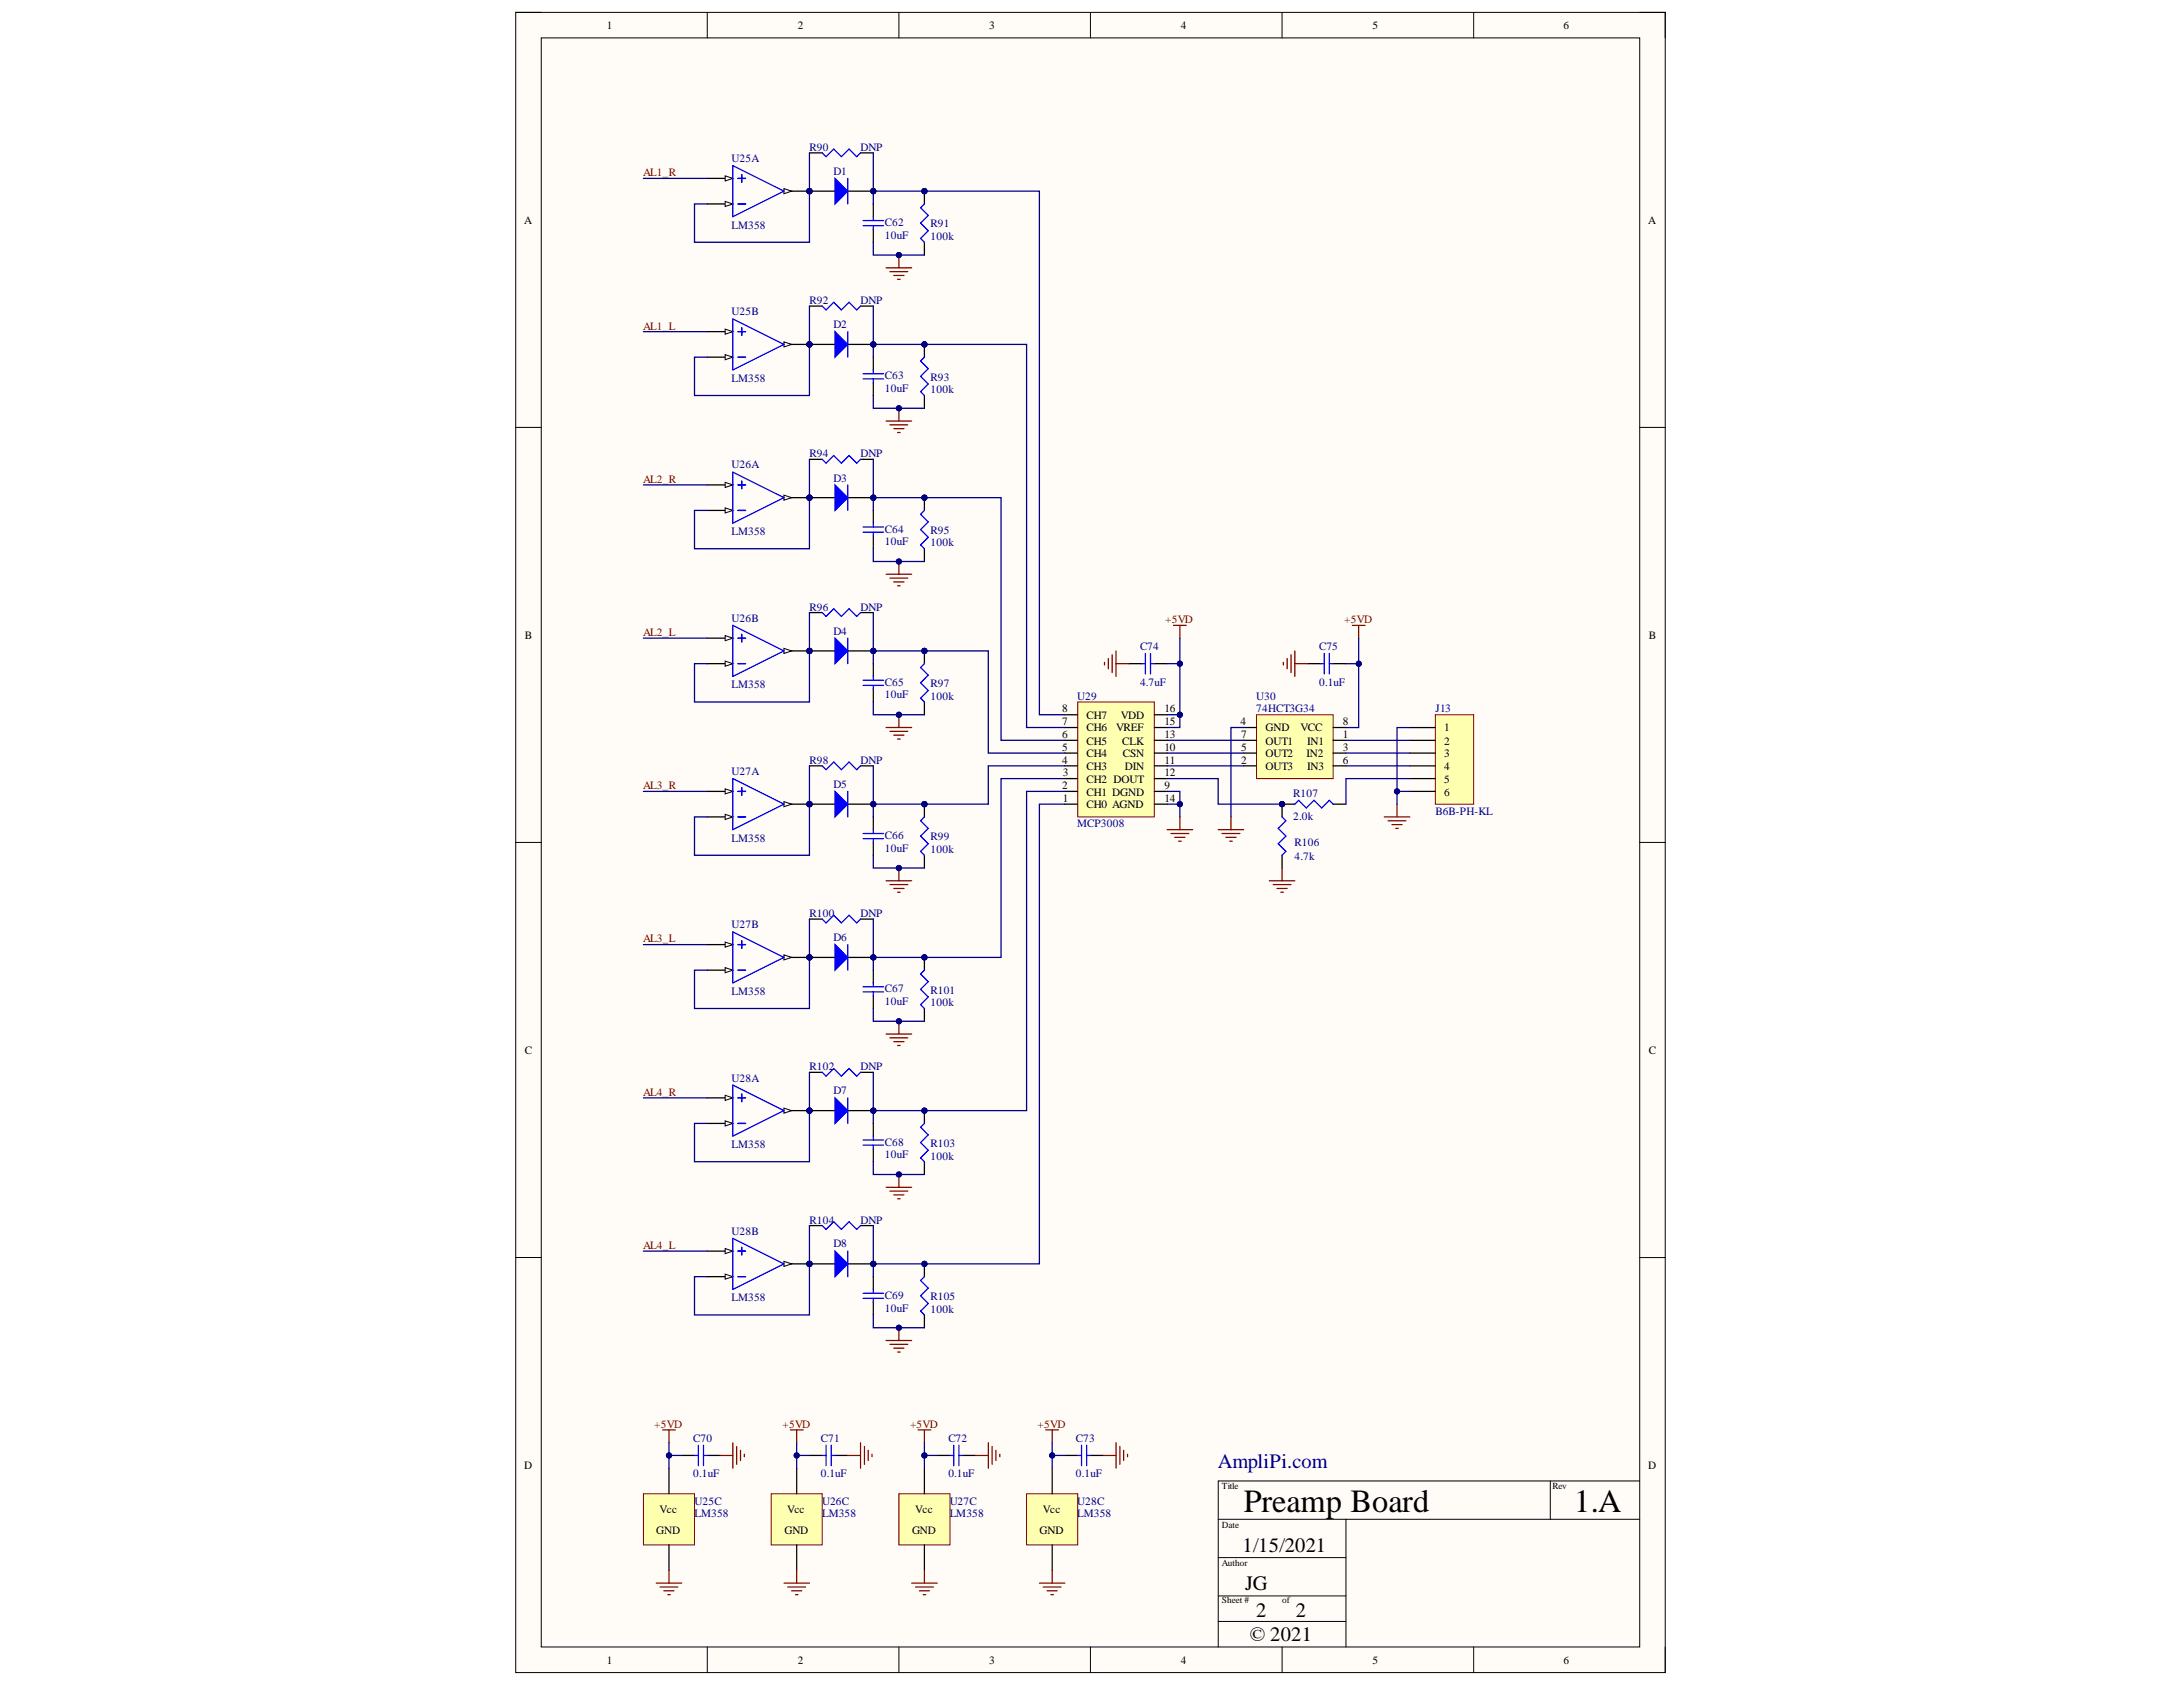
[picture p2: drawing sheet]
<svg xmlns="http://www.w3.org/2000/svg" width="279mm" height="216mm" viewBox="0 0 279 216" stroke-linecap="round" stroke-linejoin="round" font-family="sans-serif">
<defs><g id="words">
<g font-size="4.1">
<text x="159.2" y="193.6">Preamp Board</text>
<text x="201.5" y="193.6">1.A</text>
</g>
<text font-size="2.6" fill="#000080" x="155.9" y="187.8">AmpliPi.com</text>
<g font-size="2.6">
<text x="159" y="198.6">1/15/2021</text>
<text x="159.4" y="203.5">JG</text>
<text x="160.8" y="207">2</text>
<text x="165.9" y="207">2</text>
<text x="159.9" y="210">© 2021</text>
</g>
<g font-size="1.4">
<text x="77.6" y="3.7">1</text>
<text x="102.1" y="3.7">2</text>
<text x="126.6" y="3.7">3</text>
<text x="151.2" y="3.7">4</text>
<text x="175.7" y="3.7">5</text>
<text x="200.1" y="3.7">6</text>
<text x="67.1" y="28.7">A</text>
<text x="211" y="28.7">A</text>
<text x="67.2" y="81.8">B</text>
<text x="211" y="81.8">B</text>
<text x="135.9" y="94.5">6</text>
<text x="135.9" y="92.8">7</text>
<text x="135.9" y="91.2">8</text>
<text x="139.1" y="95.3">CH5</text>
<text x="139.1" y="93.6">CH6</text>
<text x="139.1" y="92">CH7</text>
<text x="142.9" y="93.6">VREF</text>
<text x="143.5" y="92">VDD</text>
<text x="143.6" y="95.3">CLK</text>
<text x="149" y="91.2">16</text>
<text x="149" y="92.8">15</text>
<text x="149" y="94.5">13</text>
<text x="158.8" y="92.8">4</text>
<text x="158.9" y="94.5">7</text>
<text x="162" y="95.3">OUT1</text>
<text x="162" y="93.6">GND</text>
<text x="166.5" y="93.6">VCC</text>
<text x="167.3" y="95.3">IN1</text>
<text x="171.9" y="92.8">8</text>
<text x="171.9" y="94.5">1</text>
<text x="184.8" y="93.6">1</text>
<text x="184.8" y="95.3">2</text>
<text x="135.9" y="101">2</text>
<text x="135.9" y="97.8">4</text>
<text x="135.9" y="96.1">5</text>
<text x="136" y="99.4">3</text>
<text x="139.1" y="101.8">CH1 DGND</text>
<text x="139.1" y="100.2">CH2 DOUT</text>
<text x="139.1" y="98.5">CH3</text>
<text x="139.1" y="96.9">CH4</text>
<text x="143.7" y="96.9">CSN</text>
<text x="144" y="98.5">DIN</text>
<text x="149" y="99.4">12</text>
<text x="149" y="97.8">11</text>
<text x="149" y="96.1">10</text>
<text x="149" y="101">9</text>
<text x="158.9" y="96.1">5</text>
<text x="158.9" y="97.8">2</text>
<text x="162" y="96.9">OUT2</text>
<text x="162" y="98.5">OUT3</text>
<text x="167.2" y="96.9">IN2</text>
<text x="167.3" y="98.5">IN3</text>
<text x="171.9" y="96.1">3</text>
<text x="171.9" y="97.8">6</text>
<text x="184.8" y="96.9">3</text>
<text x="184.8" y="98.5">4</text>
<text x="184.8" y="100.2">5</text>
<text x="184.8" y="101.8">6</text>
<text x="136" y="102.7">1</text>
<text x="139.1" y="103.4">CH0 AGND</text>
<text x="149" y="102.7">14</text>
<text x="67.2" y="134.9">C</text>
<text x="211" y="134.9">C</text>
<text x="67.1" y="188.1">D</text>
<text x="211" y="188.1">D</text>
<text x="84" y="196.3">GND</text>
<text x="84.4" y="193.6">Vcc</text>
<text x="100.4" y="196.3">GND</text>
<text x="100.7" y="193.6">Vcc</text>
<text x="116.7" y="196.3">GND</text>
<text x="117.1" y="193.6">Vcc</text>
<text x="133.1" y="196.3">GND</text>
<text x="133.5" y="193.6">Vcc</text>
<text x="77.6" y="212.9">1</text>
<text x="102.1" y="212.9">2</text>
<text x="126.6" y="212.9">3</text>
<text x="151.2" y="212.9">4</text>
<text x="175.7" y="212.9">5</text>
<text x="200.1" y="212.9">6</text>
</g>
<g font-size="1.4" fill="#800000">
<text x="82.3" y="22.6">AL1_R</text>
<text x="82.3" y="42.2">AL1_L</text>
<text x="82.3" y="61.8">AL2_R</text>
<text x="82.3" y="81.3">AL2_L</text>
<text x="149.1" y="79.7">+5VD</text>
<text x="172" y="79.7">+5VD</text>
<text x="82.3" y="101">AL3_R</text>
<text x="82.3" y="120.6">AL3_L</text>
<text x="82.3" y="140.2">AL4_R</text>
<text x="82.3" y="159.8">AL4_L</text>
<text x="83.7" y="182.7">+5VD</text>
<text x="100.1" y="182.7">+5VD</text>
<text x="116.5" y="182.7">+5VD</text>
<text x="132.8" y="182.7">+5VD</text>
</g>
<g font-size="1.4" fill="#000080">
<text x="93.6" y="20.7">U25A</text>
<text x="103.6" y="19.3">R90</text>
<text x="106.7" y="22.4">D1</text>
<text x="110.1" y="19.3">DNP</text>
<text x="93.6" y="29.3">LM358</text>
<text x="113.3" y="28.9">C62</text>
<text x="119.1" y="29.1">R91</text>
<text x="113.3" y="30.5">10uF</text>
<text x="119.1" y="30.7">100k</text>
<text x="93.6" y="40.3">U25B</text>
<text x="103.6" y="38.9">R92</text>
<text x="110.1" y="38.9">DNP</text>
<text x="106.7" y="42">D2</text>
<text x="93.6" y="48.9">LM358</text>
<text x="113.3" y="48.5">C63</text>
<text x="113.3" y="50.1">10uF</text>
<text x="119.1" y="48.7">R93</text>
<text x="119.1" y="50.3">100k</text>
<text x="93.6" y="60">U26A</text>
<text x="103.6" y="58.5">R94</text>
<text x="110.1" y="58.5">DNP</text>
<text x="106.7" y="61.6">D3</text>
<text x="93.6" y="68.5">LM358</text>
<text x="113.3" y="68.2">C64</text>
<text x="113.3" y="69.8">10uF</text>
<text x="119.1" y="68.3">R95</text>
<text x="119.1" y="69.9">100k</text>
<text x="93.6" y="79.6">U26B</text>
<text x="103.6" y="78.1">R96</text>
<text x="106.7" y="81.3">D4</text>
<text x="110.1" y="78.1">DNP</text>
<text x="145.9" y="83.2">C74</text>
<text x="168.8" y="83.2">C75</text>
<text x="93.6" y="88.1">LM358</text>
<text x="113.3" y="87.8">C65</text>
<text x="113.3" y="89.4">10uF</text>
<text x="119.1" y="87.9">R97</text>
<text x="119.1" y="89.5">100k</text>
<text x="137.9" y="89.5">U29</text>
<text x="145.9" y="87.8">4.7uF</text>
<text x="160.8" y="89.5">U30</text>
<text x="168.8" y="87.8">0.1uF</text>
<text x="160.8" y="91.2">74HCT3G34</text>
<text x="183.7" y="91.2">J13</text>
<text x="93.6" y="99.2">U27A</text>
<text x="103.6" y="97.8">R98</text>
<text x="106.7" y="100.8">D5</text>
<text x="110.1" y="97.8">DNP</text>
<text x="165.5" y="102">R107</text>
<text x="93.6" y="107.7">LM358</text>
<text x="113.3" y="107.4">C66</text>
<text x="119.1" y="107.6">R99</text>
<text x="137.9" y="105.9">MCP3008</text>
<text x="165.5" y="104.9">2.0k</text>
<text x="183.7" y="104.3">B6B-PH-KL</text>
<text x="113.3" y="109">10uF</text>
<text x="119.1" y="109.2">100k</text>
<text x="165.7" y="108.3">R106</text>
<text x="165.7" y="110">4.7k</text>
<text x="93.6" y="118.8">U27B</text>
<text x="103.6" y="117.4">R100</text>
<text x="110.1" y="117.4">DNP</text>
<text x="106.7" y="120.4">D6</text>
<text x="93.6" y="127.3">LM358</text>
<text x="113.3" y="127">C67</text>
<text x="113.3" y="128.6">10uF</text>
<text x="119.1" y="127.2">R101</text>
<text x="119.1" y="128.8">100k</text>
<text x="103.6" y="137">R102</text>
<text x="110.1" y="137">DNP</text>
<text x="93.6" y="138.4">U28A</text>
<text x="106.7" y="140">D7</text>
<text x="93.6" y="146.9">LM358</text>
<text x="113.3" y="146.6">C68</text>
<text x="113.3" y="148.2">10uF</text>
<text x="119.1" y="146.8">R103</text>
<text x="119.1" y="148.4">100k</text>
<text x="93.6" y="158">U28B</text>
<text x="103.6" y="156.6">R104</text>
<text x="106.7" y="159.7">D8</text>
<text x="110.1" y="156.6">DNP</text>
<text x="93.6" y="166.5">LM358</text>
<text x="113.3" y="166.2">C69</text>
<text x="113.3" y="167.9">10uF</text>
<text x="119.1" y="166.3">R105</text>
<text x="119.1" y="168">100k</text>
<text x="88.7" y="184.5">C70</text>
<text x="105.1" y="184.5">C71</text>
<text x="121.4" y="184.5">C72</text>
<text x="137.7" y="184.5">C73</text>
<text x="88.7" y="189.1">0.1uF</text>
<text x="105.1" y="189.1">0.1uF</text>
<text x="121.4" y="189.1">0.1uF</text>
<text x="137.7" y="189.1">0.1uF</text>
<text x="88.9" y="192.5">U25C</text>
<text x="88.9" y="194.2">LM358</text>
<text x="105.2" y="192.5">U26C</text>
<text x="105.2" y="194.2">LM358</text>
<text x="121.5" y="192.5">U27C</text>
<text x="121.5" y="194.2">LM358</text>
<text x="137.9" y="192.5">U28C</text>
<text x="137.9" y="194.2">LM358</text>
</g>
<g font-size="1.2">
<text x="156.4" y="190.6">Title</text>
<text x="198.7" y="190.6">Rev</text>
<text x="156.4" y="195.5">Date</text>
<text x="156.4" y="200.4">Author</text>
<text x="156.4" y="205.1">Sheet #</text>
<text x="164.1" y="205.1">of</text>
</g>
</g></defs>
<path d="M66 1.6h147.1v212.5h-147.1z" fill-rule="evenodd" fill="#fffcf8"/>
<path d="M66 1.6h147.1v212.5h-147.1z" fill="none" stroke="#000" stroke-width=".13"/>
<path d="M69.3 4.9h140.6v205.9h-140.6z" fill-rule="evenodd" fill="#fffcf8"/>
<g fill="none" stroke="#000" stroke-width=".13">
<path d="M66 1.6h3.3M69.3 4.9h140.6v205.9h-140.6zM90.5 1.6v3.3M115 1.6v3.3M139.6 1.6v3.3M164.1 1.6v3.3M188.6 1.6v3.3M209.9 1.6h3.2v3.3M66 54.7h3.3M209.9 54.7h3.2M66 107.8h3.3M209.9 107.8h3.2"/>
<path d="M66 160.9h3.3M209.9 160.9h3.2M90.5 210.8v3.3M115 210.8v3.3M139.6 210.8v3.3M164.1 210.8v3.3M188.6 210.8v3.3M213.1 210.8v3.3"/>
</g>
<path d="M82.4 191.2h6.5v6.5h-6.5z" fill-rule="evenodd" fill="#ffffb0"/>
<path d="M82.4 191.2h6.5v6.5h-6.5z" fill="none" stroke="#800000" stroke-width=".13"/>
<path d="M85.6 187.9v3.3M85.6 197.7v3.3" fill="none" stroke="#000" stroke-width=".16"/>
<path d="M137.9 89.8h9.8v14.7h-9.8z" fill-rule="evenodd" fill="#ffffb0"/>
<path d="M137.9 89.8h9.8v14.7h-9.8z" fill="none" stroke="#800000" stroke-width=".13"/>
<g fill="none" stroke="#000" stroke-width=".16">
<path d="M136.3 99.6h1.6M136.3 98h1.6M136.3 96.4h1.6M136.3 94.7h1.6M136.3 93.1h1.6M136.3 91.5h1.6M144.5 84.9h1.6M147.7 99.6h1.7M147.7 98h1.7M147.7 96.4h1.7M147.7 94.7h1.7M147.7 93.1h1.7"/>
<path d="M147.7 91.5h1.7M147.7 84.9h1.7M136.3 102.9h1.6M136.3 101.3h1.6M147.7 102.9h1.7M147.7 101.3h1.7"/>
</g>
<path d="M146.1 84.9h.5M146.6 83.6v2.6M147.3 83.6v2.6M147.3 84.9h.4" fill="none" stroke="#00f" stroke-width=".16"/>
<path d="M141.4 84.8v.3M141.9 84.3v1.3M142.3 83.8v2.3M142.8 83.3v3.3M142.8 84.9h1.7M149.4 106.2h3.2M149.9 106.7h2.3M150.4 107.2h1.3M150.8 107.7h.4M151 104.5v1.7" fill="none" stroke="#800000" stroke-width=".16"/>
<circle cx="103.6" cy="24.5" r=".33" fill="#000080"/>
<circle cx="103.6" cy="24.5" r=".33" fill="none" stroke="#000080" stroke-width=".13"/>
<path d="M90.5 26.1h3.3" fill="none" stroke="#000" stroke-width=".16"/>
<path d="M92.8 25.8l1 .3-1 .3z" fill="#f8fcff"/>
<path d="M92.8 25.8l1 .3-1 .3z" fill="none" stroke="#000" stroke-width=".13"/>
<path d="M90.5 22.8h3.3" fill="none" stroke="#000" stroke-width=".16"/>
<path d="M92.8 22.5l1 .3-1 .4z" fill="#f8fcff"/>
<path d="M92.8 22.5l1 .3-1 .4z" fill="none" stroke="#000" stroke-width=".13"/>
<path d="M100.3 24.5h3.3" fill="none" stroke="#000" stroke-width=".16"/>
<path d="M100.3 24.1l1 .4-1 .3z" fill="#f8fcff"/>
<path d="M100.3 24.1l1 .4-1 .3z" fill="none" stroke="#000" stroke-width=".13"/>
<circle cx="103.6" cy="24.5" r=".33" fill="#000080"/>
<circle cx="103.6" cy="24.5" r=".33" fill="none" stroke="#000080" stroke-width=".13"/>
<path d="M93.8 21.2l6.5 3.3-6.5 3.2zM94.4 26.1h1M94.4 22.8h1M94.9 22.3v1" fill="none" stroke="#00f" stroke-width=".16"/>
<circle cx="111.8" cy="24.5" r=".33" fill="#000080"/>
<circle cx="111.8" cy="24.5" r=".33" fill="none" stroke="#000080" stroke-width=".13"/>
<circle cx="103.6" cy="24.5" r=".33" fill="#000080"/>
<circle cx="103.6" cy="24.5" r=".33" fill="none" stroke="#000080" stroke-width=".13"/>
<path d="M108.5 24.5h3.3" fill="none" stroke="#000" stroke-width=".16"/>
<circle cx="111.8" cy="24.5" r=".33" fill="#000080"/>
<circle cx="111.8" cy="24.5" r=".33" fill="none" stroke="#000080" stroke-width=".13"/>
<path d="M103.6 24.5h3.3" fill="none" stroke="#000" stroke-width=".16"/>
<circle cx="103.6" cy="24.5" r=".33" fill="#000080"/>
<circle cx="103.6" cy="24.5" r=".33" fill="none" stroke="#000080" stroke-width=".13"/>
<path d="M106.9 22.8l1.6 1.7-1.6 1.6z" fill="#00f"/>
<path d="M106.9 22.8l1.6 1.7-1.6 1.6zM108.5 22.8v3.3M110.5 28.9h2.6M110.5 28.2h2.6M111.8 27.7v.5M111.8 28.9v.5" fill="none" stroke="#00f" stroke-width=".16"/>
<path d="M111.8 26.1v1.6M111.8 29.4v1.6" fill="none" stroke="#000" stroke-width=".16"/>
<path d="M113.4 34.3h3.3M113.9 34.8h2.3M114.4 35.3h1.3M114.9 35.7h.3M115 32.6v1.7" fill="none" stroke="#800000" stroke-width=".16"/>
<circle cx="115" cy="32.6" r=".33" fill="#000080"/>
<circle cx="115" cy="32.6" r=".33" fill="none" stroke="#000080" stroke-width=".13"/>
<circle cx="118.3" cy="24.5" r=".33" fill="#000080"/>
<circle cx="118.3" cy="24.5" r=".33" fill="none" stroke="#000080" stroke-width=".13"/>
<path d="M118.3 24.5v1.6M118.3 31v1.6" fill="none" stroke="#000" stroke-width=".16"/>
<circle cx="118.3" cy="24.5" r=".33" fill="#000080"/>
<circle cx="118.3" cy="24.5" r=".33" fill="none" stroke="#000080" stroke-width=".13"/>
<path d="M105.2 19.6l.5 .5 1-1 1 1 1-1 .9 1 .5-.5M118.3 26.1l-.5 .5 1 1-1 .9 1 1-1 1 .5 .5" fill="none" stroke="#00f" stroke-width=".16"/>
<path d="M103.6 19.6h1.6M110.1 19.6h1.7" fill="none" stroke="#000" stroke-width=".16"/>
<path d="M160.8 91.5h9.8v8.1h-9.8z" fill-rule="evenodd" fill="#ffffb0"/>
<path d="M160.8 91.5h9.8v8.1h-9.8z" fill="none" stroke="#800000" stroke-width=".13"/>
<path d="M159.2 94.7h1.6M159.2 96.4h1.6M159.2 98h1.6M159.2 93.1h1.6M170.6 94.7h1.7M170.6 96.4h1.7M170.6 98h1.7M170.6 93.1h1.7" fill="none" stroke="#000" stroke-width=".16"/>
<path d="M155.9 106.2h3.3M156.4 106.7h2.3M156.9 107.2h1.3M157.4 107.7h.3M157.5 104.5v1.7" fill="none" stroke="#800000" stroke-width=".16"/>
<circle cx="164.1" cy="102.9" r=".33" fill="#000080"/>
<circle cx="164.1" cy="102.9" r=".33" fill="none" stroke="#000080" stroke-width=".13"/>
<path d="M164.1 102.9v1.6" fill="none" stroke="#000" stroke-width=".16"/>
<circle cx="164.1" cy="102.9" r=".33" fill="#000080"/>
<circle cx="164.1" cy="102.9" r=".33" fill="none" stroke="#000080" stroke-width=".13"/>
<path d="M164.1 109.5v1.6" fill="none" stroke="#000" stroke-width=".16"/>
<path d="M164.1 104.5l.5 .5-1 1 1 1-1 1 1 1-.5 .5" fill="none" stroke="#00f" stroke-width=".16"/>
<circle cx="164.1" cy="102.9" r=".33" fill="#000080"/>
<circle cx="164.1" cy="102.9" r=".33" fill="none" stroke="#000080" stroke-width=".13"/>
<path d="M164.1 102.9h1.6" fill="none" stroke="#000" stroke-width=".16"/>
<circle cx="164.1" cy="102.9" r=".33" fill="#000080"/>
<circle cx="164.1" cy="102.9" r=".33" fill="none" stroke="#000080" stroke-width=".13"/>
<path d="M167.4 84.9h1.6M170.6 84.9h1.7M170.6 102.9h1.7M87.3 186.3h1.6M90.5 186.3h1.7" fill="none" stroke="#000" stroke-width=".16"/>
<path d="M169 84.9h.5M169.5 83.6v2.6M170.1 83.6v2.6M170.1 84.9h.5M165.7 102.9l.5-.5 1 1 1-1 1 1 .9-1 .5 .5M88.9 186.3h.5M89.4 185v2.6M90 185v2.6M90 186.3h.5" fill="none" stroke="#00f" stroke-width=".16"/>
<g fill="none" stroke="#800000" stroke-width=".16">
<path d="M164.3 84.8v.3M164.7 84.3v1.3M165.2 83.8v2.3M165.7 83.3v3.3M165.7 84.9h1.7M162.5 112.7h3.2M162.9 113.2h2.3M163.4 113.7h1.3M163.9 114.2h.4M164.1 111.1v1.6M92.2 186.3h1.6M93.8 184.6v3.3"/>
<path d="M94.3 185.1v2.3M94.8 185.6v1.3M95.3 186.1v.3M84 202.6h3.3M84.5 203.1h2.3M85 203.6h1.3M85.5 204.1h.3M85.6 201v1.6"/>
</g>
<path d="M98.7 191.2h6.5v6.5h-6.5z" fill-rule="evenodd" fill="#ffffb0"/>
<path d="M98.7 191.2h6.5v6.5h-6.5z" fill="none" stroke="#800000" stroke-width=".13"/>
<path d="M102 187.9v3.3M102 197.7v3.3M103.6 186.3h1.6M106.9 186.3h1.6" fill="none" stroke="#000" stroke-width=".16"/>
<path d="M108.5 186.3h1.6M110.1 184.6v3.3M110.6 185.1v2.3M111.1 185.6v1.3M111.6 186.1v.3M100.3 202.6h3.3M100.8 203.1h2.3M101.3 203.6h1.3M101.8 204.1h.3M102 201v1.6" fill="none" stroke="#800000" stroke-width=".16"/>
<path d="M105.2 186.3h.5M105.7 185v2.6M106.4 185v2.6M106.4 186.3h.5" fill="none" stroke="#00f" stroke-width=".16"/>
<path d="M115 191.2h6.6v6.5h-6.6z" fill-rule="evenodd" fill="#ffffb0"/>
<path d="M115 191.2h6.6v6.5h-6.6z" fill="none" stroke="#800000" stroke-width=".13"/>
<path d="M118.3 187.9v3.3M118.3 197.7v3.3M120 186.3h1.6M123.2 186.3h1.7" fill="none" stroke="#000" stroke-width=".16"/>
<path d="M124.9 186.3h1.6M126.5 184.6v3.3M127 185.1v2.3M127.5 185.6v1.3M128 186.1v.3M116.7 202.6h3.3M117.2 203.1h2.3M117.7 203.6h1.3M118.2 204.1h.3M118.3 201v1.6" fill="none" stroke="#800000" stroke-width=".16"/>
<path d="M121.6 186.3h.5M122.1 185v2.6M122.7 185v2.6M122.7 186.3h.5" fill="none" stroke="#00f" stroke-width=".16"/>
<path d="M131.4 191.2h6.5v6.5h-6.5z" fill-rule="evenodd" fill="#ffffb0"/>
<path d="M131.4 191.2h6.5v6.5h-6.5z" fill="none" stroke="#800000" stroke-width=".13"/>
<path d="M134.7 187.9v3.3M134.7 197.7v3.3M136.3 186.3h1.6M139.6 186.3h1.6" fill="none" stroke="#000" stroke-width=".16"/>
<path d="M141.2 186.3h1.6M142.8 184.6v3.3M143.3 185.1v2.3M143.8 185.6v1.3M144.3 186.1v.3M133 202.6h3.3M133.5 203.1h2.3M134 203.6h1.3M134.5 204.1h.3M134.7 201v1.6" fill="none" stroke="#800000" stroke-width=".16"/>
<path d="M137.9 186.3h.5M138.4 185v2.6M139.1 185v2.6M139.1 186.3h.5" fill="none" stroke="#00f" stroke-width=".16"/>
<circle cx="103.6" cy="44.1" r=".33" fill="#000080"/>
<circle cx="103.6" cy="44.1" r=".33" fill="none" stroke="#000080" stroke-width=".13"/>
<path d="M90.5 45.7h3.3" fill="none" stroke="#000" stroke-width=".16"/>
<path d="M92.8 45.4l1 .3-1 .3z" fill="#f8fcff"/>
<path d="M92.8 45.4l1 .3-1 .3z" fill="none" stroke="#000" stroke-width=".13"/>
<path d="M90.5 42.4h3.3" fill="none" stroke="#000" stroke-width=".16"/>
<path d="M92.8 42.1l1 .3-1 .4z" fill="#f8fcff"/>
<path d="M92.8 42.1l1 .3-1 .4z" fill="none" stroke="#000" stroke-width=".13"/>
<path d="M100.3 44.1h3.3" fill="none" stroke="#000" stroke-width=".16"/>
<path d="M100.3 43.7l1 .4-1 .3z" fill="#f8fcff"/>
<path d="M100.3 43.7l1 .4-1 .3z" fill="none" stroke="#000" stroke-width=".13"/>
<circle cx="103.6" cy="44.1" r=".33" fill="#000080"/>
<circle cx="103.6" cy="44.1" r=".33" fill="none" stroke="#000080" stroke-width=".13"/>
<path d="M93.8 40.8l6.5 3.3-6.5 3.2zM94.4 45.7h1M94.4 42.4h1M94.9 42v.9" fill="none" stroke="#00f" stroke-width=".16"/>
<circle cx="111.8" cy="44.1" r=".33" fill="#000080"/>
<circle cx="111.8" cy="44.1" r=".33" fill="none" stroke="#000080" stroke-width=".13"/>
<circle cx="103.6" cy="44.1" r=".33" fill="#000080"/>
<circle cx="103.6" cy="44.1" r=".33" fill="none" stroke="#000080" stroke-width=".13"/>
<path d="M108.5 44.1h3.3" fill="none" stroke="#000" stroke-width=".16"/>
<circle cx="111.8" cy="44.1" r=".33" fill="#000080"/>
<circle cx="111.8" cy="44.1" r=".33" fill="none" stroke="#000080" stroke-width=".13"/>
<path d="M103.6 44.1h3.3" fill="none" stroke="#000" stroke-width=".16"/>
<circle cx="103.6" cy="44.1" r=".33" fill="#000080"/>
<circle cx="103.6" cy="44.1" r=".33" fill="none" stroke="#000080" stroke-width=".13"/>
<path d="M106.9 42.4l1.6 1.7-1.6 1.6z" fill="#00f"/>
<path d="M106.9 42.4l1.6 1.7-1.6 1.6zM108.5 42.4v3.3M110.5 48.5h2.6M110.5 47.8h2.6M111.8 47.3v.5M111.8 48.5v.5" fill="none" stroke="#00f" stroke-width=".16"/>
<path d="M111.8 45.7v1.6M111.8 49v1.6" fill="none" stroke="#000" stroke-width=".16"/>
<path d="M113.4 53.9h3.3M113.9 54.4h2.3M114.4 54.9h1.3M114.9 55.4h.3M115 52.2v1.7" fill="none" stroke="#800000" stroke-width=".16"/>
<circle cx="115" cy="52.3" r=".33" fill="#000080"/>
<circle cx="115" cy="52.3" r=".33" fill="none" stroke="#000080" stroke-width=".13"/>
<circle cx="118.3" cy="44.1" r=".33" fill="#000080"/>
<circle cx="118.3" cy="44.1" r=".33" fill="none" stroke="#000080" stroke-width=".13"/>
<path d="M118.3 44.1v1.6M118.3 50.6v1.6" fill="none" stroke="#000" stroke-width=".16"/>
<circle cx="118.3" cy="44.1" r=".33" fill="#000080"/>
<circle cx="118.3" cy="44.1" r=".33" fill="none" stroke="#000080" stroke-width=".13"/>
<path d="M105.2 39.2l.5 .5 1-1 1 1 1-1 .9 1 .5-.5M118.3 45.7l-.5 .5 1 1-1 1 1 .9-1 1 .5 .5" fill="none" stroke="#00f" stroke-width=".16"/>
<path d="M103.6 39.2h1.6M110.1 39.2h1.7" fill="none" stroke="#000" stroke-width=".16"/>
<circle cx="103.6" cy="63.7" r=".33" fill="#000080"/>
<circle cx="103.6" cy="63.7" r=".33" fill="none" stroke="#000080" stroke-width=".13"/>
<path d="M90.5 65.3h3.3" fill="none" stroke="#000" stroke-width=".16"/>
<path d="M92.8 65l1 .3-1 .4z" fill="#f8fcff"/>
<path d="M92.8 65l1 .3-1 .4z" fill="none" stroke="#000" stroke-width=".13"/>
<path d="M90.5 62.1h3.3" fill="none" stroke="#000" stroke-width=".16"/>
<path d="M92.8 61.7l1 .4-1 .3z" fill="#f8fcff"/>
<path d="M92.8 61.7l1 .4-1 .3z" fill="none" stroke="#000" stroke-width=".13"/>
<path d="M100.3 63.7h3.3" fill="none" stroke="#000" stroke-width=".16"/>
<path d="M100.3 63.4l1 .3-1 .3z" fill="#f8fcff"/>
<path d="M100.3 63.4l1 .3-1 .3z" fill="none" stroke="#000" stroke-width=".13"/>
<circle cx="103.6" cy="63.7" r=".33" fill="#000080"/>
<circle cx="103.6" cy="63.7" r=".33" fill="none" stroke="#000080" stroke-width=".13"/>
<path d="M93.8 60.4l6.5 3.3-6.5 3.3zM94.4 65.3h1M94.4 62.1h1M94.9 61.6v.9" fill="none" stroke="#00f" stroke-width=".16"/>
<circle cx="111.8" cy="63.7" r=".33" fill="#000080"/>
<circle cx="111.8" cy="63.7" r=".33" fill="none" stroke="#000080" stroke-width=".13"/>
<circle cx="103.6" cy="63.7" r=".33" fill="#000080"/>
<circle cx="103.6" cy="63.7" r=".33" fill="none" stroke="#000080" stroke-width=".13"/>
<path d="M108.5 63.7h3.3" fill="none" stroke="#000" stroke-width=".16"/>
<circle cx="111.8" cy="63.7" r=".33" fill="#000080"/>
<circle cx="111.8" cy="63.7" r=".33" fill="none" stroke="#000080" stroke-width=".13"/>
<path d="M103.6 63.7h3.3" fill="none" stroke="#000" stroke-width=".16"/>
<circle cx="103.6" cy="63.7" r=".33" fill="#000080"/>
<circle cx="103.6" cy="63.7" r=".33" fill="none" stroke="#000080" stroke-width=".13"/>
<path d="M106.9 62.1l1.6 1.6-1.6 1.6z" fill="#00f"/>
<path d="M106.9 62.1l1.6 1.6-1.6 1.6zM108.5 62.1v3.2M110.5 68.1h2.6M110.5 67.4h2.6M111.8 67v.4M111.8 68.1v.5" fill="none" stroke="#00f" stroke-width=".16"/>
<path d="M111.8 65.3v1.7M111.8 68.6v1.6" fill="none" stroke="#000" stroke-width=".16"/>
<path d="M113.4 73.5h3.3M113.9 74h2.3M114.4 74.5h1.3M114.9 75h.3M115 71.9v1.6" fill="none" stroke="#800000" stroke-width=".16"/>
<circle cx="115" cy="71.9" r=".33" fill="#000080"/>
<circle cx="115" cy="71.9" r=".33" fill="none" stroke="#000080" stroke-width=".13"/>
<circle cx="118.3" cy="63.7" r=".33" fill="#000080"/>
<circle cx="118.3" cy="63.7" r=".33" fill="none" stroke="#000080" stroke-width=".13"/>
<path d="M118.3 63.7v1.6M118.3 70.2v1.7" fill="none" stroke="#000" stroke-width=".16"/>
<circle cx="118.3" cy="63.7" r=".33" fill="#000080"/>
<circle cx="118.3" cy="63.7" r=".33" fill="none" stroke="#000080" stroke-width=".13"/>
<path d="M105.2 58.8l.5 .5 1-1 1 1 1-1 .9 1 .5-.5M118.3 65.3l-.5 .5 1 1-1 1 1 1-1 .9 .5 .5" fill="none" stroke="#00f" stroke-width=".16"/>
<path d="M103.6 58.8h1.6M110.1 58.8h1.7" fill="none" stroke="#000" stroke-width=".16"/>
<circle cx="103.6" cy="83.3" r=".33" fill="#000080"/>
<circle cx="103.6" cy="83.3" r=".33" fill="none" stroke="#000080" stroke-width=".13"/>
<path d="M90.5 84.9h3.3" fill="none" stroke="#000" stroke-width=".16"/>
<path d="M92.8 84.6l1 .3-1 .4z" fill="#f8fcff"/>
<path d="M92.8 84.6l1 .3-1 .4z" fill="none" stroke="#000" stroke-width=".13"/>
<path d="M90.5 81.7h3.3" fill="none" stroke="#000" stroke-width=".16"/>
<path d="M92.8 81.3l1 .4-1 .3z" fill="#f8fcff"/>
<path d="M92.8 81.3l1 .4-1 .3z" fill="none" stroke="#000" stroke-width=".13"/>
<path d="M100.3 83.3h3.3" fill="none" stroke="#000" stroke-width=".16"/>
<path d="M100.3 83l1 .3-1 .3z" fill="#f8fcff"/>
<path d="M100.3 83l1 .3-1 .3z" fill="none" stroke="#000" stroke-width=".13"/>
<circle cx="103.6" cy="83.3" r=".33" fill="#000080"/>
<circle cx="103.6" cy="83.3" r=".33" fill="none" stroke="#000080" stroke-width=".13"/>
<path d="M93.8 80l6.5 3.3-6.5 3.3zM94.4 84.9h1M94.4 81.7h1M94.9 81.2v1" fill="none" stroke="#00f" stroke-width=".16"/>
<circle cx="111.8" cy="83.3" r=".33" fill="#000080"/>
<circle cx="111.8" cy="83.3" r=".33" fill="none" stroke="#000080" stroke-width=".13"/>
<circle cx="103.6" cy="83.3" r=".33" fill="#000080"/>
<circle cx="103.6" cy="83.3" r=".33" fill="none" stroke="#000080" stroke-width=".13"/>
<path d="M108.5 83.3h3.3" fill="none" stroke="#000" stroke-width=".16"/>
<circle cx="111.8" cy="83.3" r=".33" fill="#000080"/>
<circle cx="111.8" cy="83.3" r=".33" fill="none" stroke="#000080" stroke-width=".13"/>
<path d="M103.6 83.3h3.3" fill="none" stroke="#000" stroke-width=".16"/>
<circle cx="103.6" cy="83.3" r=".33" fill="#000080"/>
<circle cx="103.6" cy="83.3" r=".33" fill="none" stroke="#000080" stroke-width=".13"/>
<path d="M106.9 81.7l1.6 1.6-1.6 1.6z" fill="#00f"/>
<path d="M106.9 81.7l1.6 1.6-1.6 1.6zM108.5 81.7v3.2M110.5 87.7h2.6M110.5 87.1h2.6M111.8 86.6v.5M111.8 87.7v.5" fill="none" stroke="#00f" stroke-width=".16"/>
<path d="M111.8 84.9v1.7M111.8 88.2v1.6" fill="none" stroke="#000" stroke-width=".16"/>
<path d="M113.4 93.1h3.3M113.9 93.6h2.3M114.4 94.1h1.3M114.9 94.6h.3M115 91.5v1.6" fill="none" stroke="#800000" stroke-width=".16"/>
<circle cx="115" cy="91.5" r=".33" fill="#000080"/>
<circle cx="115" cy="91.5" r=".33" fill="none" stroke="#000080" stroke-width=".13"/>
<circle cx="118.3" cy="83.3" r=".33" fill="#000080"/>
<circle cx="118.3" cy="83.3" r=".33" fill="none" stroke="#000080" stroke-width=".13"/>
<path d="M118.3 83.3v1.6M118.3 89.8v1.7" fill="none" stroke="#000" stroke-width=".16"/>
<circle cx="118.3" cy="83.3" r=".33" fill="#000080"/>
<circle cx="118.3" cy="83.3" r=".33" fill="none" stroke="#000080" stroke-width=".13"/>
<path d="M105.2 78.4l.5 .5 1-1 1 1 1-1 .9 1 .5-.5M118.3 84.9l-.5 .5 1 1-1 1 1 1-1 .9 .5 .5" fill="none" stroke="#00f" stroke-width=".16"/>
<path d="M103.6 78.4h1.6M110.1 78.4h1.7" fill="none" stroke="#000" stroke-width=".16"/>
<circle cx="103.6" cy="102.9" r=".33" fill="#000080"/>
<circle cx="103.6" cy="102.9" r=".33" fill="none" stroke="#000080" stroke-width=".13"/>
<path d="M90.5 104.5h3.3" fill="none" stroke="#000" stroke-width=".16"/>
<path d="M92.8 104.2l1 .3-1 .4z" fill="#f8fcff"/>
<path d="M92.8 104.2l1 .3-1 .4z" fill="none" stroke="#000" stroke-width=".13"/>
<path d="M90.5 101.3h3.3" fill="none" stroke="#000" stroke-width=".16"/>
<path d="M92.8 101l1 .3-1 .3z" fill="#f8fcff"/>
<path d="M92.8 101l1 .3-1 .3z" fill="none" stroke="#000" stroke-width=".13"/>
<path d="M100.3 102.9h3.3" fill="none" stroke="#000" stroke-width=".16"/>
<path d="M100.3 102.6l1 .3-1 .3z" fill="#f8fcff"/>
<path d="M100.3 102.6l1 .3-1 .3z" fill="none" stroke="#000" stroke-width=".13"/>
<circle cx="103.6" cy="102.9" r=".33" fill="#000080"/>
<circle cx="103.6" cy="102.9" r=".33" fill="none" stroke="#000080" stroke-width=".13"/>
<path d="M93.8 99.6l6.5 3.3-6.5 3.3zM94.4 104.5h1M94.4 101.3h1M94.9 100.8v1" fill="none" stroke="#00f" stroke-width=".16"/>
<circle cx="111.8" cy="102.9" r=".33" fill="#000080"/>
<circle cx="111.8" cy="102.9" r=".33" fill="none" stroke="#000080" stroke-width=".13"/>
<circle cx="103.6" cy="102.9" r=".33" fill="#000080"/>
<circle cx="103.6" cy="102.9" r=".33" fill="none" stroke="#000080" stroke-width=".13"/>
<path d="M108.5 102.9h3.3" fill="none" stroke="#000" stroke-width=".16"/>
<circle cx="111.8" cy="102.9" r=".33" fill="#000080"/>
<circle cx="111.8" cy="102.9" r=".33" fill="none" stroke="#000080" stroke-width=".13"/>
<path d="M103.6 102.9h3.3" fill="none" stroke="#000" stroke-width=".16"/>
<circle cx="103.6" cy="102.9" r=".33" fill="#000080"/>
<circle cx="103.6" cy="102.9" r=".33" fill="none" stroke="#000080" stroke-width=".13"/>
<path d="M106.9 101.3l1.6 1.6-1.6 1.6z" fill="#00f"/>
<path d="M106.9 101.3l1.6 1.6-1.6 1.6zM108.5 101.3v3.2M110.5 107.3h2.6M110.5 106.7h2.6M111.8 106.2v.5M111.8 107.3v.5" fill="none" stroke="#00f" stroke-width=".16"/>
<path d="M111.8 104.5v1.7M111.8 107.8v1.7" fill="none" stroke="#000" stroke-width=".16"/>
<path d="M113.4 112.7h3.3M113.9 113.2h2.3M114.4 113.7h1.3M114.9 114.2h.3M115 111.1v1.6" fill="none" stroke="#800000" stroke-width=".16"/>
<circle cx="115" cy="111.1" r=".33" fill="#000080"/>
<circle cx="115" cy="111.1" r=".33" fill="none" stroke="#000080" stroke-width=".13"/>
<circle cx="118.3" cy="102.9" r=".33" fill="#000080"/>
<circle cx="118.3" cy="102.9" r=".33" fill="none" stroke="#000080" stroke-width=".13"/>
<path d="M118.3 102.9v1.6M118.3 109.5v1.6" fill="none" stroke="#000" stroke-width=".16"/>
<circle cx="118.3" cy="102.9" r=".33" fill="#000080"/>
<circle cx="118.3" cy="102.9" r=".33" fill="none" stroke="#000080" stroke-width=".13"/>
<path d="M105.2 98l.5 .5 1-1 1 1 1-1 .9 1 .5-.5M118.3 104.5l-.5 .5 1 1-1 1 1 1-1 1 .5 .5" fill="none" stroke="#00f" stroke-width=".16"/>
<path d="M103.6 98h1.6M110.1 98h1.7" fill="none" stroke="#000" stroke-width=".16"/>
<circle cx="103.6" cy="122.5" r=".33" fill="#000080"/>
<circle cx="103.6" cy="122.5" r=".33" fill="none" stroke="#000080" stroke-width=".13"/>
<path d="M90.5 124.2h3.3" fill="none" stroke="#000" stroke-width=".16"/>
<path d="M92.8 123.8l1 .4-1 .3z" fill="#f8fcff"/>
<path d="M92.8 123.8l1 .4-1 .3z" fill="none" stroke="#000" stroke-width=".13"/>
<path d="M90.5 120.9h3.3" fill="none" stroke="#000" stroke-width=".16"/>
<path d="M92.8 120.6l1 .3-1 .3z" fill="#f8fcff"/>
<path d="M92.8 120.6l1 .3-1 .3z" fill="none" stroke="#000" stroke-width=".13"/>
<path d="M100.3 122.5h3.3" fill="none" stroke="#000" stroke-width=".16"/>
<path d="M100.3 122.2l1 .3-1 .4z" fill="#f8fcff"/>
<path d="M100.3 122.2l1 .3-1 .4z" fill="none" stroke="#000" stroke-width=".13"/>
<circle cx="103.6" cy="122.5" r=".33" fill="#000080"/>
<circle cx="103.6" cy="122.5" r=".33" fill="none" stroke="#000080" stroke-width=".13"/>
<path d="M93.8 119.3l6.5 3.2-6.5 3.3zM94.4 124.2h1M94.4 120.9h1M94.9 120.4v1" fill="none" stroke="#00f" stroke-width=".16"/>
<circle cx="111.8" cy="122.5" r=".33" fill="#000080"/>
<circle cx="111.8" cy="122.5" r=".33" fill="none" stroke="#000080" stroke-width=".13"/>
<circle cx="103.6" cy="122.5" r=".33" fill="#000080"/>
<circle cx="103.6" cy="122.5" r=".33" fill="none" stroke="#000080" stroke-width=".13"/>
<path d="M108.5 122.5h3.3" fill="none" stroke="#000" stroke-width=".16"/>
<circle cx="111.8" cy="122.5" r=".33" fill="#000080"/>
<circle cx="111.8" cy="122.5" r=".33" fill="none" stroke="#000080" stroke-width=".13"/>
<path d="M103.6 122.5h3.3" fill="none" stroke="#000" stroke-width=".16"/>
<circle cx="103.6" cy="122.5" r=".33" fill="#000080"/>
<circle cx="103.6" cy="122.5" r=".33" fill="none" stroke="#000080" stroke-width=".13"/>
<path d="M106.9 120.9l1.6 1.6-1.6 1.7z" fill="#00f"/>
<path d="M106.9 120.9l1.6 1.6-1.6 1.7zM108.5 120.9v3.3M110.5 126.9h2.6M110.5 126.3h2.6M111.8 125.8v.5M111.8 126.9v.5" fill="none" stroke="#00f" stroke-width=".16"/>
<path d="M111.8 124.2v1.6M111.8 127.4v1.7" fill="none" stroke="#000" stroke-width=".16"/>
<path d="M113.4 132.3h3.3M113.9 132.8h2.3M114.4 133.3h1.3M114.9 133.8h.3M115 130.7v1.6" fill="none" stroke="#800000" stroke-width=".16"/>
<circle cx="115" cy="130.7" r=".33" fill="#000080"/>
<circle cx="115" cy="130.7" r=".33" fill="none" stroke="#000080" stroke-width=".13"/>
<circle cx="118.3" cy="122.5" r=".33" fill="#000080"/>
<circle cx="118.3" cy="122.5" r=".33" fill="none" stroke="#000080" stroke-width=".13"/>
<path d="M118.3 122.5v1.7M118.3 129.1v1.6" fill="none" stroke="#000" stroke-width=".16"/>
<circle cx="118.3" cy="122.5" r=".33" fill="#000080"/>
<circle cx="118.3" cy="122.5" r=".33" fill="none" stroke="#000080" stroke-width=".13"/>
<path d="M105.2 117.6l.5 .5 1-1 1 1 1-1 .9 1 .5-.5M118.3 124.2l-.5 .5 1 .9-1 1 1 1-1 1 .5 .5" fill="none" stroke="#00f" stroke-width=".16"/>
<path d="M103.6 117.6h1.6M110.1 117.6h1.7" fill="none" stroke="#000" stroke-width=".16"/>
<circle cx="103.6" cy="142.1" r=".33" fill="#000080"/>
<circle cx="103.6" cy="142.1" r=".33" fill="none" stroke="#000080" stroke-width=".13"/>
<path d="M90.5 143.8h3.3" fill="none" stroke="#000" stroke-width=".16"/>
<path d="M92.8 143.4l1 .4-1 .3z" fill="#f8fcff"/>
<path d="M92.8 143.4l1 .4-1 .3z" fill="none" stroke="#000" stroke-width=".13"/>
<path d="M90.5 140.5h3.3" fill="none" stroke="#000" stroke-width=".16"/>
<path d="M92.8 140.2l1 .3-1 .3z" fill="#f8fcff"/>
<path d="M92.8 140.2l1 .3-1 .3z" fill="none" stroke="#000" stroke-width=".13"/>
<path d="M100.3 142.1h3.3" fill="none" stroke="#000" stroke-width=".16"/>
<path d="M100.3 141.8l1 .3-1 .4z" fill="#f8fcff"/>
<path d="M100.3 141.8l1 .3-1 .4z" fill="none" stroke="#000" stroke-width=".13"/>
<circle cx="103.6" cy="142.1" r=".33" fill="#000080"/>
<circle cx="103.6" cy="142.1" r=".33" fill="none" stroke="#000080" stroke-width=".13"/>
<path d="M93.8 138.9l6.5 3.2-6.5 3.3zM94.4 143.8h1M94.4 140.5h1M94.9 140v1" fill="none" stroke="#00f" stroke-width=".16"/>
<circle cx="111.8" cy="142.1" r=".33" fill="#000080"/>
<circle cx="111.8" cy="142.1" r=".33" fill="none" stroke="#000080" stroke-width=".13"/>
<circle cx="103.6" cy="142.1" r=".33" fill="#000080"/>
<circle cx="103.6" cy="142.1" r=".33" fill="none" stroke="#000080" stroke-width=".13"/>
<path d="M108.5 142.1h3.3" fill="none" stroke="#000" stroke-width=".16"/>
<circle cx="111.8" cy="142.1" r=".33" fill="#000080"/>
<circle cx="111.8" cy="142.1" r=".33" fill="none" stroke="#000080" stroke-width=".13"/>
<path d="M103.6 142.1h3.3" fill="none" stroke="#000" stroke-width=".16"/>
<circle cx="103.6" cy="142.1" r=".33" fill="#000080"/>
<circle cx="103.6" cy="142.1" r=".33" fill="none" stroke="#000080" stroke-width=".13"/>
<path d="M106.9 140.5l1.6 1.6-1.6 1.7z" fill="#00f"/>
<path d="M106.9 140.5l1.6 1.6-1.6 1.7zM108.5 140.5v3.3M110.5 146.5h2.6M110.5 145.9h2.6M111.8 145.4v.5M111.8 146.5v.5" fill="none" stroke="#00f" stroke-width=".16"/>
<path d="M111.8 143.8v1.6M111.8 147v1.7" fill="none" stroke="#000" stroke-width=".16"/>
<path d="M113.4 151.9h3.3M113.9 152.4h2.3M114.4 152.9h1.3M114.9 153.4h.3M115 150.3v1.6" fill="none" stroke="#800000" stroke-width=".16"/>
<circle cx="115" cy="150.3" r=".33" fill="#000080"/>
<circle cx="115" cy="150.3" r=".33" fill="none" stroke="#000080" stroke-width=".13"/>
<circle cx="118.3" cy="142.1" r=".33" fill="#000080"/>
<circle cx="118.3" cy="142.1" r=".33" fill="none" stroke="#000080" stroke-width=".13"/>
<path d="M118.3 142.1v1.7M118.3 148.7v1.6" fill="none" stroke="#000" stroke-width=".16"/>
<circle cx="118.3" cy="142.1" r=".33" fill="#000080"/>
<circle cx="118.3" cy="142.1" r=".33" fill="none" stroke="#000080" stroke-width=".13"/>
<path d="M105.2 137.2l.5 .5 1-1 1 1 1-1 .9 1 .5-.5M118.3 143.8l-.5 .5 1 .9-1 1 1 1-1 1 .5 .5" fill="none" stroke="#00f" stroke-width=".16"/>
<path d="M103.6 137.2h1.6M110.1 137.2h1.7" fill="none" stroke="#000" stroke-width=".16"/>
<circle cx="103.6" cy="161.7" r=".33" fill="#000080"/>
<circle cx="103.6" cy="161.7" r=".33" fill="none" stroke="#000080" stroke-width=".13"/>
<path d="M90.5 163.4h3.3" fill="none" stroke="#000" stroke-width=".16"/>
<path d="M92.8 163.1l1 .3-1 .3z" fill="#f8fcff"/>
<path d="M92.8 163.1l1 .3-1 .3z" fill="none" stroke="#000" stroke-width=".13"/>
<path d="M90.5 160.1h3.3" fill="none" stroke="#000" stroke-width=".16"/>
<path d="M92.8 159.8l1 .3-1 .3z" fill="#f8fcff"/>
<path d="M92.8 159.8l1 .3-1 .3z" fill="none" stroke="#000" stroke-width=".13"/>
<path d="M100.3 161.7h3.3" fill="none" stroke="#000" stroke-width=".16"/>
<path d="M100.3 161.4l1 .3-1 .4z" fill="#f8fcff"/>
<path d="M100.3 161.4l1 .3-1 .4z" fill="none" stroke="#000" stroke-width=".13"/>
<circle cx="103.6" cy="161.7" r=".33" fill="#000080"/>
<circle cx="103.6" cy="161.7" r=".33" fill="none" stroke="#000080" stroke-width=".13"/>
<path d="M93.8 158.5l6.5 3.2-6.5 3.3zM94.9 159.6v1M94.4 163.4h1M94.4 160.1h1" fill="none" stroke="#00f" stroke-width=".16"/>
<circle cx="111.8" cy="161.7" r=".33" fill="#000080"/>
<circle cx="111.8" cy="161.7" r=".33" fill="none" stroke="#000080" stroke-width=".13"/>
<circle cx="103.6" cy="161.7" r=".33" fill="#000080"/>
<circle cx="103.6" cy="161.7" r=".33" fill="none" stroke="#000080" stroke-width=".13"/>
<path d="M108.5 161.7h3.3" fill="none" stroke="#000" stroke-width=".16"/>
<circle cx="111.8" cy="161.7" r=".33" fill="#000080"/>
<circle cx="111.8" cy="161.7" r=".33" fill="none" stroke="#000080" stroke-width=".13"/>
<path d="M103.6 161.7h3.3" fill="none" stroke="#000" stroke-width=".16"/>
<circle cx="103.6" cy="161.7" r=".33" fill="#000080"/>
<circle cx="103.6" cy="161.7" r=".33" fill="none" stroke="#000080" stroke-width=".13"/>
<path d="M106.9 160.1l1.6 1.6-1.6 1.7z" fill="#00f"/>
<path d="M106.9 160.1l1.6 1.6-1.6 1.7zM108.5 160.1v3.3M110.5 166.2h2.6M110.5 165.5h2.6M111.8 165v.5M111.8 166.2v.5" fill="none" stroke="#00f" stroke-width=".16"/>
<path d="M111.8 163.4v1.6M111.8 166.7v1.6" fill="none" stroke="#000" stroke-width=".16"/>
<path d="M113.4 171.6h3.3M113.9 172h2.3M114.4 172.5h1.3M114.9 173h.3M115 169.9v1.7" fill="none" stroke="#800000" stroke-width=".16"/>
<circle cx="115" cy="169.9" r=".33" fill="#000080"/>
<circle cx="115" cy="169.9" r=".33" fill="none" stroke="#000080" stroke-width=".13"/>
<circle cx="118.3" cy="161.7" r=".33" fill="#000080"/>
<circle cx="118.3" cy="161.7" r=".33" fill="none" stroke="#000080" stroke-width=".13"/>
<path d="M118.3 161.7v1.7M118.3 168.3v1.6" fill="none" stroke="#000" stroke-width=".16"/>
<circle cx="118.3" cy="161.7" r=".33" fill="#000080"/>
<circle cx="118.3" cy="161.7" r=".33" fill="none" stroke="#000080" stroke-width=".13"/>
<path d="M105.2 156.8l.5 .5 1-.9 1 .9 1-.9 .9 .9 .5-.5M118.3 163.4l-.5 .5 1 1-1 .9 1 1-1 1 .5 .5" fill="none" stroke="#00f" stroke-width=".16"/>
<path d="M103.6 156.8h1.6M110.1 156.8h1.7" fill="none" stroke="#000" stroke-width=".16"/>
<path d="M155.9 194.4h54M155.9 199.3h16.4M172.3 194.4v16.4M198.4 189.5v4.9M209.9 189.5h-54v21.3M155.9 204.2h16.4M155.9 207.5h16.4" fill="none" stroke="#000" stroke-width=".13"/>
<path d="M150.2 80h1.6M151 80v1.7M173.1 80h1.6M173.9 80v1.7M84.8 183h1.6M85.6 183v1.6M101.2 183h1.6M102 183v1.6M117.5 183h1.6M118.3 183v1.6M133.8 183h1.7M134.7 183v1.6" fill="none" stroke="#800000" stroke-width=".16"/>
<path d="M183.7 91.5h4.9v11.4h-4.9z" fill-rule="evenodd" fill="#ffffb0"/>
<path d="M183.7 91.5h4.9v11.4h-4.9z" fill="none" stroke="#800000" stroke-width=".13"/>
<path d="M180.4 93.1h3.3M180.4 94.8h3.3M180.4 96.4h3.3M180.4 98h3.3M180.4 99.6h3.3M180.4 101.3h3.3" fill="none" stroke="#000" stroke-width=".16"/>
<path d="M177.2 104.5h3.2M177.7 105h2.3M178.1 105.5h1.4M178.6 106h.4M178.8 102.9v1.6" fill="none" stroke="#800000" stroke-width=".16"/>
<path d="M173.9 81.7v3.2" fill="none" stroke="#000080" stroke-width=".16"/>
<circle cx="173.9" cy="84.9" r=".33" fill="#000080"/>
<circle cx="173.9" cy="84.9" r=".33" fill="none" stroke="#000080" stroke-width=".13"/>
<path d="M82.3 22.8h8.2M82.3 42.4h8.2M82.3 62.1h8.2M82.3 81.7h8.2M82.3 101.3h8.2M82.3 120.9h8.2M82.3 140.5h8.2M82.3 160.1h8.2M87.3 186.3h-1.7v1.6" fill="none" stroke="#000080" stroke-width=".16"/>
<circle cx="85.6" cy="186.3" r=".33" fill="#000080"/>
<circle cx="85.6" cy="186.3" r=".33" fill="none" stroke="#000080" stroke-width=".13"/>
<path d="M103.6 161.7v6.6h-14.7v-4.9h1.6" fill="none" stroke="#000080" stroke-width=".16"/>
<circle cx="103.6" cy="161.7" r=".33" fill="#000080"/>
<circle cx="103.6" cy="161.7" r=".33" fill="none" stroke="#000080" stroke-width=".13"/>
<path d="M103.6 142.1v6.6h-14.7v-4.9h1.6" fill="none" stroke="#000080" stroke-width=".16"/>
<circle cx="103.6" cy="142.1" r=".33" fill="#000080"/>
<circle cx="103.6" cy="142.1" r=".33" fill="none" stroke="#000080" stroke-width=".13"/>
<path d="M103.6 122.5v6.6h-14.7v-4.9h1.6" fill="none" stroke="#000080" stroke-width=".16"/>
<circle cx="103.6" cy="122.5" r=".33" fill="#000080"/>
<circle cx="103.6" cy="122.5" r=".33" fill="none" stroke="#000080" stroke-width=".13"/>
<path d="M103.6 102.9v6.6h-14.7v-5h1.6" fill="none" stroke="#000080" stroke-width=".16"/>
<circle cx="103.6" cy="102.9" r=".33" fill="#000080"/>
<circle cx="103.6" cy="102.9" r=".33" fill="none" stroke="#000080" stroke-width=".13"/>
<path d="M103.6 83.3v6.5h-14.7v-4.9h1.6" fill="none" stroke="#000080" stroke-width=".16"/>
<circle cx="103.6" cy="83.3" r=".33" fill="#000080"/>
<circle cx="103.6" cy="83.3" r=".33" fill="none" stroke="#000080" stroke-width=".13"/>
<path d="M103.6 63.7v6.5h-14.7v-4.9h1.6" fill="none" stroke="#000080" stroke-width=".16"/>
<circle cx="103.6" cy="63.7" r=".33" fill="#000080"/>
<circle cx="103.6" cy="63.7" r=".33" fill="none" stroke="#000080" stroke-width=".13"/>
<path d="M103.6 44.1v6.5h-14.7v-4.9h1.6" fill="none" stroke="#000080" stroke-width=".16"/>
<circle cx="103.6" cy="44.1" r=".33" fill="#000080"/>
<circle cx="103.6" cy="44.1" r=".33" fill="none" stroke="#000080" stroke-width=".13"/>
<path d="M103.6 24.5v6.5h-14.7v-4.9h1.6" fill="none" stroke="#000080" stroke-width=".16"/>
<circle cx="103.6" cy="24.5" r=".33" fill="#000080"/>
<circle cx="103.6" cy="24.5" r=".33" fill="none" stroke="#000080" stroke-width=".13"/>
<path d="M103.6 186.3h-1.6v1.6" fill="none" stroke="#000080" stroke-width=".16"/>
<circle cx="102" cy="186.3" r=".33" fill="#000080"/>
<circle cx="102" cy="186.3" r=".33" fill="none" stroke="#000080" stroke-width=".13"/>
<path d="M111.8 168.3v1.6h6.5" fill="none" stroke="#000080" stroke-width=".16"/>
<circle cx="115" cy="169.9" r=".33" fill="#000080"/>
<circle cx="115" cy="169.9" r=".33" fill="none" stroke="#000080" stroke-width=".13"/>
<path d="M136.3 102.9h-3.3v58.8h-21.2v1.7" fill="none" stroke="#000080" stroke-width=".16"/>
<circle cx="111.8" cy="161.7" r=".33" fill="#000080"/>
<circle cx="111.8" cy="161.7" r=".33" fill="none" stroke="#000080" stroke-width=".13"/>
<circle cx="118.3" cy="161.7" r=".33" fill="#000080"/>
<circle cx="118.3" cy="161.7" r=".33" fill="none" stroke="#000080" stroke-width=".13"/>
<path d="M111.8 148.7v1.6h6.5" fill="none" stroke="#000080" stroke-width=".16"/>
<circle cx="115" cy="150.3" r=".33" fill="#000080"/>
<circle cx="115" cy="150.3" r=".33" fill="none" stroke="#000080" stroke-width=".13"/>
<path d="M136.3 101.3h-4.9v40.8h-19.6v1.7" fill="none" stroke="#000080" stroke-width=".16"/>
<circle cx="111.8" cy="142.1" r=".33" fill="#000080"/>
<circle cx="111.8" cy="142.1" r=".33" fill="none" stroke="#000080" stroke-width=".13"/>
<circle cx="118.3" cy="142.1" r=".33" fill="#000080"/>
<circle cx="118.3" cy="142.1" r=".33" fill="none" stroke="#000080" stroke-width=".13"/>
<path d="M111.8 129.1v1.6h6.5" fill="none" stroke="#000080" stroke-width=".16"/>
<circle cx="115" cy="130.7" r=".33" fill="#000080"/>
<circle cx="115" cy="130.7" r=".33" fill="none" stroke="#000080" stroke-width=".13"/>
<path d="M136.3 99.6h-8.2v22.9h-16.3v1.7" fill="none" stroke="#000080" stroke-width=".16"/>
<circle cx="111.8" cy="122.5" r=".33" fill="#000080"/>
<circle cx="111.8" cy="122.5" r=".33" fill="none" stroke="#000080" stroke-width=".13"/>
<circle cx="118.3" cy="122.5" r=".33" fill="#000080"/>
<circle cx="118.3" cy="122.5" r=".33" fill="none" stroke="#000080" stroke-width=".13"/>
<path d="M111.8 109.5v1.6h6.5" fill="none" stroke="#000080" stroke-width=".16"/>
<circle cx="115" cy="111.1" r=".33" fill="#000080"/>
<circle cx="115" cy="111.1" r=".33" fill="none" stroke="#000080" stroke-width=".13"/>
<path d="M118.3 102.9h-6.5v1.6" fill="none" stroke="#000080" stroke-width=".16"/>
<circle cx="111.8" cy="102.9" r=".33" fill="#000080"/>
<circle cx="111.8" cy="102.9" r=".33" fill="none" stroke="#000080" stroke-width=".13"/>
<circle cx="118.3" cy="102.9" r=".33" fill="#000080"/>
<circle cx="118.3" cy="102.9" r=".33" fill="none" stroke="#000080" stroke-width=".13"/>
<path d="M111.8 89.8v1.7h6.5" fill="none" stroke="#000080" stroke-width=".16"/>
<circle cx="115" cy="91.5" r=".33" fill="#000080"/>
<circle cx="115" cy="91.5" r=".33" fill="none" stroke="#000080" stroke-width=".13"/>
<path d="M118.3 83.3h-6.5v1.6" fill="none" stroke="#000080" stroke-width=".16"/>
<circle cx="111.8" cy="83.3" r=".33" fill="#000080"/>
<circle cx="111.8" cy="83.3" r=".33" fill="none" stroke="#000080" stroke-width=".13"/>
<circle cx="118.3" cy="83.3" r=".33" fill="#000080"/>
<circle cx="118.3" cy="83.3" r=".33" fill="none" stroke="#000080" stroke-width=".13"/>
<path d="M111.8 70.2v1.7h6.5" fill="none" stroke="#000080" stroke-width=".16"/>
<circle cx="115" cy="71.9" r=".33" fill="#000080"/>
<circle cx="115" cy="71.9" r=".33" fill="none" stroke="#000080" stroke-width=".13"/>
<path d="M111.8 65.3v-1.6h16.3v31h8.2" fill="none" stroke="#000080" stroke-width=".16"/>
<circle cx="111.8" cy="63.7" r=".33" fill="#000080"/>
<circle cx="111.8" cy="63.7" r=".33" fill="none" stroke="#000080" stroke-width=".13"/>
<circle cx="118.3" cy="63.7" r=".33" fill="#000080"/>
<circle cx="118.3" cy="63.7" r=".33" fill="none" stroke="#000080" stroke-width=".13"/>
<path d="M111.8 50.6v1.6h6.5" fill="none" stroke="#000080" stroke-width=".16"/>
<circle cx="115" cy="52.3" r=".33" fill="#000080"/>
<circle cx="115" cy="52.3" r=".33" fill="none" stroke="#000080" stroke-width=".13"/>
<path d="M118.3 44.1h-6.5v1.6" fill="none" stroke="#000080" stroke-width=".16"/>
<circle cx="111.8" cy="44.1" r=".33" fill="#000080"/>
<circle cx="111.8" cy="44.1" r=".33" fill="none" stroke="#000080" stroke-width=".13"/>
<circle cx="118.3" cy="44.1" r=".33" fill="#000080"/>
<circle cx="118.3" cy="44.1" r=".33" fill="none" stroke="#000080" stroke-width=".13"/>
<path d="M111.8 31v1.6h6.5" fill="none" stroke="#000080" stroke-width=".16"/>
<circle cx="115" cy="32.6" r=".33" fill="#000080"/>
<circle cx="115" cy="32.6" r=".33" fill="none" stroke="#000080" stroke-width=".13"/>
<path d="M118.3 24.5h-6.5v1.6" fill="none" stroke="#000080" stroke-width=".16"/>
<circle cx="111.8" cy="24.5" r=".33" fill="#000080"/>
<circle cx="111.8" cy="24.5" r=".33" fill="none" stroke="#000080" stroke-width=".13"/>
<circle cx="118.3" cy="24.5" r=".33" fill="#000080"/>
<circle cx="118.3" cy="24.5" r=".33" fill="none" stroke="#000080" stroke-width=".13"/>
<path d="M120 186.3h-1.7v1.6" fill="none" stroke="#000080" stroke-width=".16"/>
<circle cx="118.3" cy="186.3" r=".33" fill="#000080"/>
<circle cx="118.3" cy="186.3" r=".33" fill="none" stroke="#000080" stroke-width=".13"/>
<path d="M136.3 98h-9.8v4.9h-8.2" fill="none" stroke="#000080" stroke-width=".16"/>
<circle cx="118.3" cy="102.9" r=".33" fill="#000080"/>
<circle cx="118.3" cy="102.9" r=".33" fill="none" stroke="#000080" stroke-width=".13"/>
<path d="M118.3 83.3h8.2v13.1h9.8" fill="none" stroke="#000080" stroke-width=".16"/>
<circle cx="118.3" cy="83.3" r=".33" fill="#000080"/>
<circle cx="118.3" cy="83.3" r=".33" fill="none" stroke="#000080" stroke-width=".13"/>
<path d="M118.3 44.1h13.1v49h4.9" fill="none" stroke="#000080" stroke-width=".16"/>
<circle cx="118.3" cy="44.1" r=".33" fill="#000080"/>
<circle cx="118.3" cy="44.1" r=".33" fill="none" stroke="#000080" stroke-width=".13"/>
<path d="M118.3 24.5h14.7v67h3.3" fill="none" stroke="#000080" stroke-width=".16"/>
<circle cx="118.3" cy="24.5" r=".33" fill="#000080"/>
<circle cx="118.3" cy="24.5" r=".33" fill="none" stroke="#000080" stroke-width=".13"/>
<path d="M136.3 186.3h-1.6v1.6" fill="none" stroke="#000080" stroke-width=".16"/>
<circle cx="134.7" cy="186.3" r=".33" fill="#000080"/>
<circle cx="134.7" cy="186.3" r=".33" fill="none" stroke="#000080" stroke-width=".13"/>
<path d="M149.4 102.9h1.6" fill="none" stroke="#000080" stroke-width=".16"/>
<circle cx="151" cy="102.9" r=".33" fill="#000080"/>
<circle cx="151" cy="102.9" r=".33" fill="none" stroke="#000080" stroke-width=".13"/>
<path d="M149.4 101.3h1.6v3.2" fill="none" stroke="#000080" stroke-width=".16"/>
<circle cx="151" cy="102.9" r=".33" fill="#000080"/>
<circle cx="151" cy="102.9" r=".33" fill="none" stroke="#000080" stroke-width=".13"/>
<path d="M149.4 99.6h6.5v3.3h8.2" fill="none" stroke="#000080" stroke-width=".16"/>
<circle cx="164.1" cy="102.9" r=".33" fill="#000080"/>
<circle cx="164.1" cy="102.9" r=".33" fill="none" stroke="#000080" stroke-width=".13"/>
<path d="M149.4 98h9.8M149.4 96.4h9.8M149.4 94.7h9.8M151 91.5v1.6h-1.6" fill="none" stroke="#000080" stroke-width=".16"/>
<circle cx="151" cy="91.5" r=".33" fill="#000080"/>
<circle cx="151" cy="91.5" r=".33" fill="none" stroke="#000080" stroke-width=".13"/>
<path d="M149.4 84.9h1.6v6.6h-1.6" fill="none" stroke="#000080" stroke-width=".16"/>
<circle cx="151" cy="91.5" r=".33" fill="#000080"/>
<circle cx="151" cy="91.5" r=".33" fill="none" stroke="#000080" stroke-width=".13"/>
<circle cx="151" cy="84.9" r=".33" fill="#000080"/>
<circle cx="151" cy="84.9" r=".33" fill="none" stroke="#000080" stroke-width=".13"/>
<path d="M159.2 93.1h-1.7v11.4M172.3 84.9h1.6v8.2h-1.6M172.3 98h8.1M172.3 96.4h8.1M172.3 94.8h8.1M180.4 99.6h-8.1v3.3" fill="none" stroke="#000080" stroke-width=".16"/>
<circle cx="173.9" cy="84.9" r=".33" fill="#000080"/>
<circle cx="173.9" cy="84.9" r=".33" fill="none" stroke="#000080" stroke-width=".13"/>
<path d="M178.8 101.3h1.6" fill="none" stroke="#000080" stroke-width=".16"/>
<circle cx="178.8" cy="101.3" r=".33" fill="#000080"/>
<circle cx="178.8" cy="101.3" r=".33" fill="none" stroke="#000080" stroke-width=".13"/>
<path d="M180.4 93.1h-1.6v9.8" fill="none" stroke="#000080" stroke-width=".16"/>
<circle cx="178.8" cy="101.3" r=".33" fill="#000080"/>
<circle cx="178.8" cy="101.3" r=".33" fill="none" stroke="#000080" stroke-width=".13"/>
<path d="M85.6 184.6v1.7" fill="none" stroke="#000080" stroke-width=".16"/>
<circle cx="85.6" cy="186.3" r=".33" fill="#000080"/>
<circle cx="85.6" cy="186.3" r=".33" fill="none" stroke="#000080" stroke-width=".13"/>
<path d="M102 184.6v1.7" fill="none" stroke="#000080" stroke-width=".16"/>
<circle cx="102" cy="186.3" r=".33" fill="#000080"/>
<circle cx="102" cy="186.3" r=".33" fill="none" stroke="#000080" stroke-width=".13"/>
<path d="M103.6 156.8v4.9" fill="none" stroke="#000080" stroke-width=".16"/>
<circle cx="103.6" cy="161.7" r=".33" fill="#000080"/>
<circle cx="103.6" cy="161.7" r=".33" fill="none" stroke="#000080" stroke-width=".13"/>
<path d="M103.6 137.2v4.9" fill="none" stroke="#000080" stroke-width=".16"/>
<circle cx="103.6" cy="142.1" r=".33" fill="#000080"/>
<circle cx="103.6" cy="142.1" r=".33" fill="none" stroke="#000080" stroke-width=".13"/>
<path d="M103.6 117.6v4.9" fill="none" stroke="#000080" stroke-width=".16"/>
<circle cx="103.6" cy="122.5" r=".33" fill="#000080"/>
<circle cx="103.6" cy="122.5" r=".33" fill="none" stroke="#000080" stroke-width=".13"/>
<path d="M103.6 98v4.9" fill="none" stroke="#000080" stroke-width=".16"/>
<circle cx="103.6" cy="102.9" r=".33" fill="#000080"/>
<circle cx="103.6" cy="102.9" r=".33" fill="none" stroke="#000080" stroke-width=".13"/>
<path d="M103.6 78.4v4.9" fill="none" stroke="#000080" stroke-width=".16"/>
<circle cx="103.6" cy="83.3" r=".33" fill="#000080"/>
<circle cx="103.6" cy="83.3" r=".33" fill="none" stroke="#000080" stroke-width=".13"/>
<path d="M103.6 58.8v4.9" fill="none" stroke="#000080" stroke-width=".16"/>
<circle cx="103.6" cy="63.7" r=".33" fill="#000080"/>
<circle cx="103.6" cy="63.7" r=".33" fill="none" stroke="#000080" stroke-width=".13"/>
<path d="M103.6 39.2v4.9" fill="none" stroke="#000080" stroke-width=".16"/>
<circle cx="103.6" cy="44.1" r=".33" fill="#000080"/>
<circle cx="103.6" cy="44.1" r=".33" fill="none" stroke="#000080" stroke-width=".13"/>
<path d="M103.6 19.6v4.9" fill="none" stroke="#000080" stroke-width=".16"/>
<circle cx="103.6" cy="24.5" r=".33" fill="#000080"/>
<circle cx="103.6" cy="24.5" r=".33" fill="none" stroke="#000080" stroke-width=".13"/>
<path d="M111.8 156.8v4.9" fill="none" stroke="#000080" stroke-width=".16"/>
<circle cx="111.8" cy="161.7" r=".33" fill="#000080"/>
<circle cx="111.8" cy="161.7" r=".33" fill="none" stroke="#000080" stroke-width=".13"/>
<path d="M111.8 137.2v4.9" fill="none" stroke="#000080" stroke-width=".16"/>
<circle cx="111.8" cy="142.1" r=".33" fill="#000080"/>
<circle cx="111.8" cy="142.1" r=".33" fill="none" stroke="#000080" stroke-width=".13"/>
<path d="M111.8 117.6v4.9" fill="none" stroke="#000080" stroke-width=".16"/>
<circle cx="111.8" cy="122.5" r=".33" fill="#000080"/>
<circle cx="111.8" cy="122.5" r=".33" fill="none" stroke="#000080" stroke-width=".13"/>
<path d="M111.8 98v4.9" fill="none" stroke="#000080" stroke-width=".16"/>
<circle cx="111.8" cy="102.9" r=".33" fill="#000080"/>
<circle cx="111.8" cy="102.9" r=".33" fill="none" stroke="#000080" stroke-width=".13"/>
<path d="M111.8 78.4v4.9" fill="none" stroke="#000080" stroke-width=".16"/>
<circle cx="111.8" cy="83.3" r=".33" fill="#000080"/>
<circle cx="111.8" cy="83.3" r=".33" fill="none" stroke="#000080" stroke-width=".13"/>
<path d="M111.8 58.8v4.9" fill="none" stroke="#000080" stroke-width=".16"/>
<circle cx="111.8" cy="63.7" r=".33" fill="#000080"/>
<circle cx="111.8" cy="63.7" r=".33" fill="none" stroke="#000080" stroke-width=".13"/>
<path d="M111.8 39.2v4.9" fill="none" stroke="#000080" stroke-width=".16"/>
<circle cx="111.8" cy="44.1" r=".33" fill="#000080"/>
<circle cx="111.8" cy="44.1" r=".33" fill="none" stroke="#000080" stroke-width=".13"/>
<path d="M111.8 19.6v4.9" fill="none" stroke="#000080" stroke-width=".16"/>
<circle cx="111.8" cy="24.5" r=".33" fill="#000080"/>
<circle cx="111.8" cy="24.5" r=".33" fill="none" stroke="#000080" stroke-width=".13"/>
<path d="M118.3 184.6v1.7" fill="none" stroke="#000080" stroke-width=".16"/>
<circle cx="118.3" cy="186.3" r=".33" fill="#000080"/>
<circle cx="118.3" cy="186.3" r=".33" fill="none" stroke="#000080" stroke-width=".13"/>
<path d="M134.7 184.6v1.7" fill="none" stroke="#000080" stroke-width=".16"/>
<circle cx="134.7" cy="186.3" r=".33" fill="#000080"/>
<circle cx="134.7" cy="186.3" r=".33" fill="none" stroke="#000080" stroke-width=".13"/>
<path d="M151 81.7v3.2" fill="none" stroke="#000080" stroke-width=".16"/>
<circle cx="151" cy="84.9" r=".33" fill="#000080"/>
<circle cx="151" cy="84.9" r=".33" fill="none" stroke="#000080" stroke-width=".13"/>
<use href="#words"/>
</svg>
